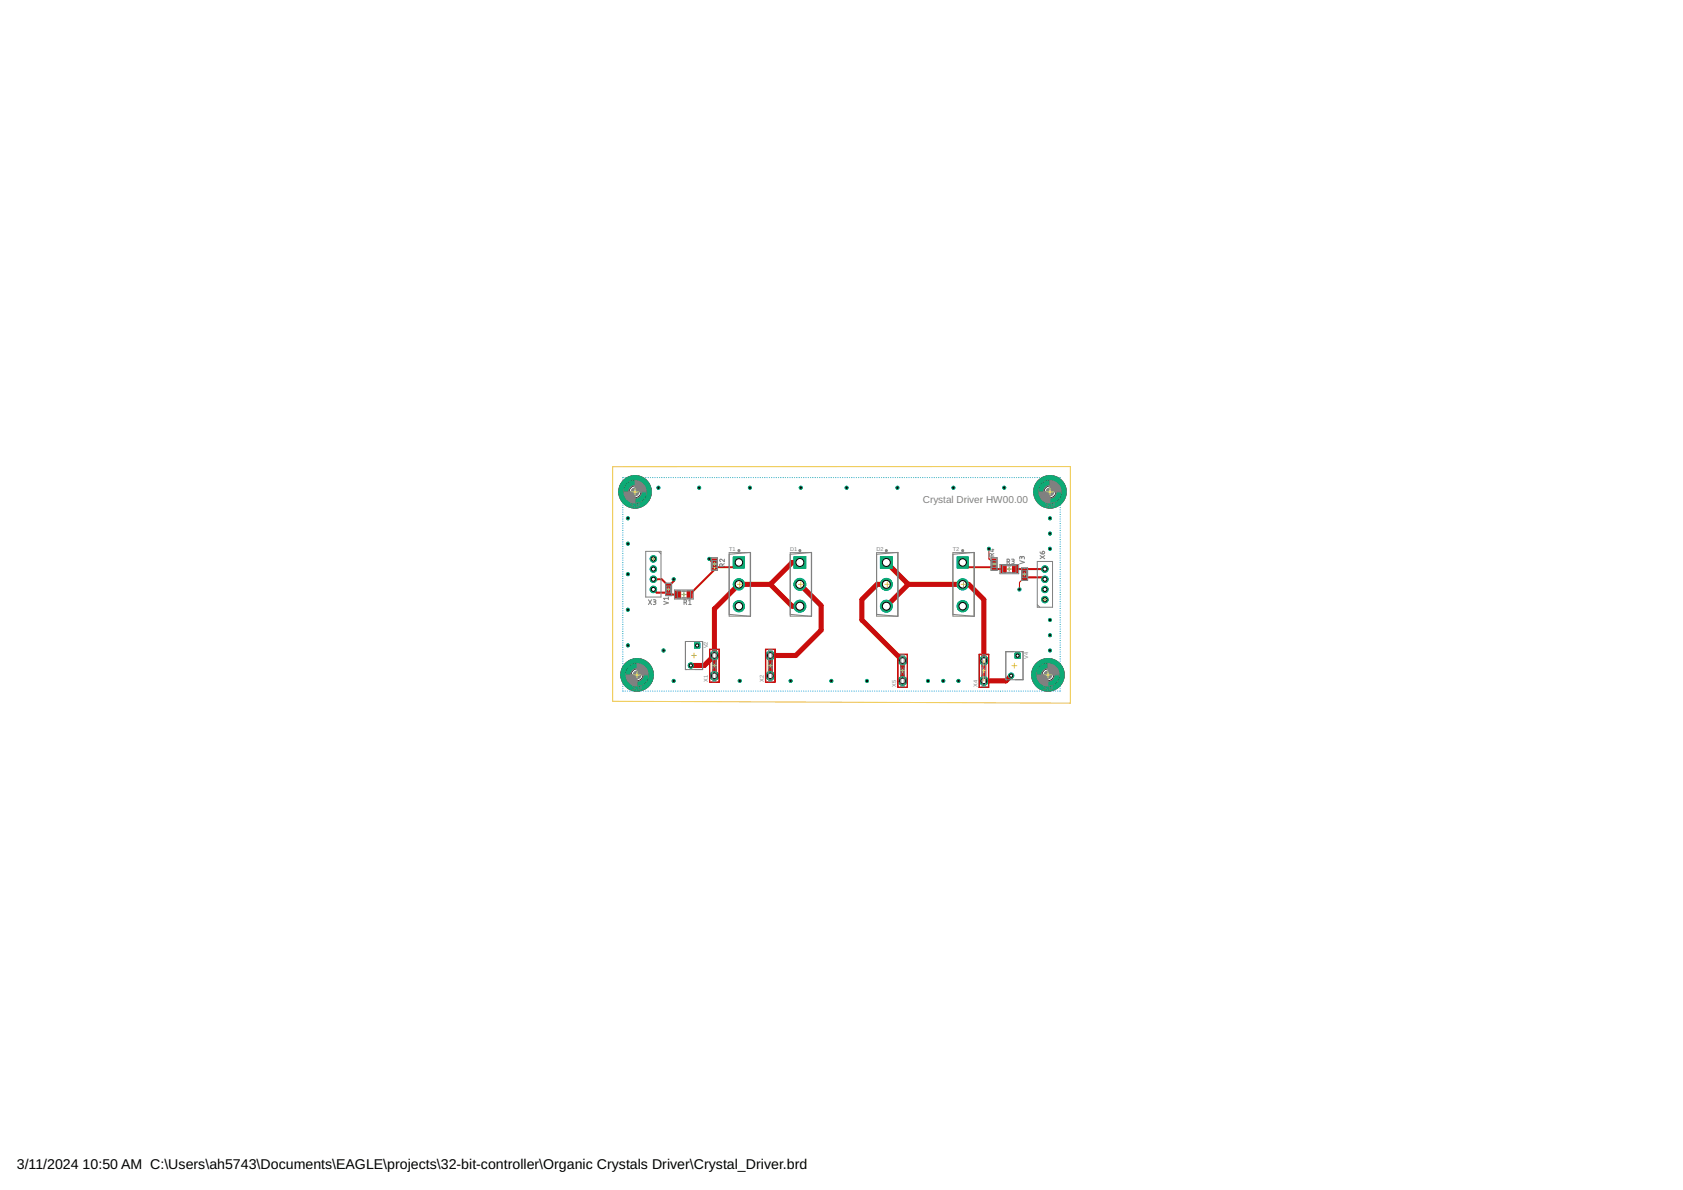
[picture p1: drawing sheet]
<svg xmlns="http://www.w3.org/2000/svg" width="420mm" height="297mm" viewBox="0 0 420 297" stroke-linecap="round" stroke-linejoin="round" font-family="sans-serif">
<defs><g id="words">
<g font-size="3.5">
<text x="4.2" y="291.8">3/11/2024</text>
<text x="20.6" y="291.8">10:50 AM C:\Users\ah5743\Documents\EAGLE\projects\32-bit-controller\Organic Crystals Driver\Crystal_Driver.brd</text>
</g>
<text font-size="2.5" fill="#808080" x="230.4" y="125.6">Crystal Driver HW00.00</text>
<g font-size="1.8" fill="#808080">
<text x="157.3" y="126.6">3,0</text>
<text x="260.9" y="126.6">3,0</text>
<text x="157.8" y="172.3">3,0</text>
<text x="260.4" y="172.3">3,0</text>
</g>
<g font-size="1.4" fill="#808080">
<text x="182" y="137.6">T1</text>
<text x="197.2" y="137.6">D1</text>
<text x="218.8" y="137.6">D2</text>
<text x="237.9" y="137.6">T2</text>
<text x="176.7" y="161.8" transform="rotate(-90 176.7 161.8)">V2</text>
<text x="256.7" y="164.4" transform="rotate(-90 256.7 164.4)">V4</text>
<text x="176.7" y="170.2" transform="rotate(-90 176.7 170.2)">X1</text>
<text x="190.7" y="170.2" transform="rotate(-90 190.7 170.2)">X2</text>
<text x="223.7" y="171.4" transform="rotate(-90 223.7 171.4)">X5</text>
<text x="244" y="171.4" transform="rotate(-90 244 171.4)">X4</text>
</g>
</g></defs>
<g fill="#0696d7" stroke="#0696d7" stroke-width=".25">
<path d="M156.1 165.6a4.1 4.1 0 0 1 6.4 .8 4.1 4.1 0 0 1-2.4 6 4.1 4.1 0 0 1-5.1-4h1a3 3 0 0 1 4.4-2.7 3 3 0 0 1 .5 5.1 3 3 0 0 1-4.9-1.9v-.5h-1a4 4 0 0 1 1.1-2.8z" fill-rule="evenodd"/>
<path d="M155.6 120a4.1 4.1 0 0 1 6.4 .7 4.1 4.1 0 0 1-2.4 6 4.1 4.1 0 0 1-5.1-3.9h1a3 3 0 0 1 4.4-2.8 3 3 0 0 1 .4 5.2 3 3 0 0 1-4.8-2v-.4h-1a4 4 0 0 1 1.1-2.8z" fill-rule="evenodd"/>
<path d="M259.2 120a4.1 4.1 0 0 1 6.4 .7 4.1 4.1 0 0 1-2.4 6 4.1 4.1 0 0 1-5.1-3.9h1a3.1 3.1 0 0 1 4.4-2.8 3.1 3.1 0 0 1 .5 5.2 3.1 3.1 0 0 1-4.9-2v-.4h-1a4 4 0 0 1 1.1-2.8z" fill-rule="evenodd"/>
<path d="M258.7 165.6a4.1 4.1 0 0 1 6.4 .8 4.1 4.1 0 0 1-2.4 6 4.1 4.1 0 0 1-5.1-4h1a3.1 3.1 0 0 1 4.4-2.7 3.1 3.1 0 0 1 .4 5.1 3.1 3.1 0 0 1-4.8-1.9v-.5h-1a4 4 0 0 1 1.1-2.8z" fill-rule="evenodd"/>
</g>
<g fill="none" stroke="#0696d7" stroke-width=".25">
<path d="M155.5 119.8h.1M155.6 119.2l-.1 .1M156.1 119.2h.1M156.6 119.2h.1M157.2 119.2h.1M157.8 119.2h.1M158.3 119.2h.1M158.9 119.2h.1M159.5 119.2h.1M160.1 119.2h.1M160.6 119.2h.1M161.2 119.2h.1"/>
<path d="M161.8 119.2h.1M162.3 119.2h.1M162.9 119.2h.1M163.5 119.2h.1M164.1 119.2h.1M164.6 119.2h.1M165.2 119.2h.1M165.8 119.2h.1M166.3 119.2h.1M166.9 119.2h.1M167.5 119.2h.1M168.1 119.2h.1"/>
<path d="M168.6 119.2h.1M169.2 119.2h.1M169.8 119.2h.1M170.3 119.2h.1M170.9 119.2h.1M171.5 119.2h.1M172.1 119.2h.1M172.6 119.2h.1M173.2 119.2h.1M173.8 119.2h.1M174.3 119.2h.1M174.9 119.2h.1"/>
<path d="M175.5 119.2h.1M176.1 119.2h.1M176.6 119.2h.1M177.2 119.2h.1M177.8 119.2h.1M178.4 119.2h.1M178.9 119.2h.1M179.5 119.2h.1M180.1 119.2h.1M180.6 119.2h.1M181.2 119.2h.1M181.8 119.2h.1"/>
<path d="M182.3 119.2h.1M182.9 119.2h.1M183.5 119.2h.1M184 119.2h.1M184.6 119.2h.1M185.2 119.2h.1M185.8 119.2h.1M186.3 119.2h.1M186.9 119.2h.1M187.5 119.2h.1M188 119.2h.1M188.6 119.2h.1"/>
<path d="M189.2 119.2h.1M189.8 119.2h.1M190.3 119.2h.1M190.9 119.2h.1M191.5 119.2h.1M192 119.2h.1M192.6 119.2h.1M193.2 119.2h.1M193.8 119.2h.1M194.3 119.2h.1M194.9 119.2h.1M195.5 119.2h.1"/>
<path d="M196 119.2h.1M196.6 119.2h.1M197.2 119.2h.1M197.8 119.2h.1M198.3 119.2h.1M198.9 119.2h.1M199.5 119.2h.1M200 119.2h.1M200.6 119.2h.1M201.2 119.2h.1M201.8 119.2h.1M202.3 119.2h.1"/>
<path d="M202.9 119.2h.1M203.5 119.2h.1M204 119.2h.1M204.6 119.2h.1M205.2 119.2h.1M205.8 119.2h.1M206.3 119.2h.1M206.9 119.2h.1M207.5 119.2h.1M208 119.2h.1M208.6 119.2h.1M209.2 119.2h.1"/>
<path d="M209.8 119.2h.1M210.3 119.2h.1M210.9 119.2h.1M211.5 119.2h.1M212 119.2h.1M212.6 119.2h.1M213.2 119.2h.1M213.8 119.2h.1M214.3 119.2h.1M214.9 119.2h.1M215.5 119.2h.1M216 119.2h.1"/>
<path d="M216.6 119.2h.1M217.2 119.2h.1M217.8 119.2h.1M218.3 119.2h.1M218.9 119.2h.1M219.5 119.2h.1M220 119.2h.1M220.6 119.2h.1M221.2 119.2h.1M221.8 119.2h.1M222.3 119.2h.1M222.9 119.2h.1"/>
<path d="M223.5 119.2h.1M224 119.2h.1M224.6 119.2h.1M225.2 119.2h.1M225.8 119.2h.1M226.3 119.2h.1M226.9 119.2h.1M227.5 119.2h.1M228 119.2h.1M228.6 119.2h.1M229.2 119.2h.1M229.8 119.2h.1"/>
<path d="M230.3 119.2h.1M230.9 119.2h.1M231.5 119.2h.1M232.1 119.2h.1M232.6 119.2h.1M233.2 119.2h.1M233.8 119.2h.1M234.3 119.2h.1M234.9 119.2h.1M235.5 119.2h.1M236.1 119.2h.1M236.6 119.2h.1"/>
<path d="M237.2 119.2h.1M237.8 119.2h.1M238.3 119.2h.1M238.9 119.2h.1M239.5 119.2h.1M240 119.2h.1M240.6 119.2h.1M241.2 119.2h.1M241.7 119.2h.1M242.3 119.2h.1M242.9 119.2h.1M243.5 119.2h.1"/>
<path d="M244 119.2h.1M244.6 119.2h.1M245.2 119.2h.1M245.7 119.2h.1M246.3 119.2h.1M246.9 119.2h.1M247.5 119.2h.1M248 119.2h.1M248.6 119.2h.1M249.2 119.2h.1M249.7 119.2h.1M250.3 119.2h.1"/>
<path d="M250.9 119.2h.1M251.5 119.2h.1M252 119.2h.1M252.6 119.2h.1M253.2 119.2h.1M253.7 119.2h.1M254.3 119.2h.1M254.9 119.2h.1M255.5 119.2h.1M256 119.2h.1M256.6 119.2h.1M257.2 119.2h.1"/>
<path d="M257.7 119.2h.1M258.3 119.2h.1M258.9 119.2h.1M259.5 119.2h.1M260 119.2h.1M260.6 119.2h.1M261.2 119.2h.1M261.7 119.2h.1M262.3 119.2h.1M262.9 119.2h.1M263.5 119.2h.1M264 119.2h.1"/>
<path d="M264.6 119.2l.1 .1M264.7 119.8h.1M155.5 120.4h.1M155.5 120.9v.1M155.5 121.5v.1M155.5 122.1v.1M155.5 122.7h.1M155.5 123.2v.1M155.5 123.8v.1M155.5 124.4h.1M155.5 124.9v.1M155.5 125.5v.1"/>
<path d="M155.5 126.1v.1M155.5 126.7h.1M155.5 127.2v.1M155.5 127.8v.1M155.5 128.4h.1M155.5 128.9v.1M155.5 129.5v.1M155.5 130.1v.1M155.5 130.7h.1M155.5 131.2v.1M155.5 131.8v.1M155.5 132.4h.1"/>
<path d="M155.5 132.9v.1M155.5 133.5v.1M155.5 134.1v.1M155.5 134.7h.1M155.5 135.2v.1M155.5 135.8v.1M155.5 136.4v.1M155.5 137h.1M155.5 137.5v.1M155.5 138.1v.1M155.5 138.7h.1M155.5 139.3h.1"/>
<path d="M155.5 139.8v.1M264.7 120.4h.1M264.7 120.9v.1M264.7 121.5v.1M264.7 122.1v.1M264.7 122.7h.1M264.7 123.2v.1M264.7 123.8v.1M264.7 124.4h.1M264.7 124.9v.1M264.7 125.5v.1M264.7 126.1v.1"/>
<path d="M264.7 126.7h.1M264.7 127.2v.1M264.7 127.8v.1M264.7 128.4h.1M264.7 128.9v.1M264.7 129.5v.1M264.7 130.1v.1M264.7 130.7h.1M264.7 131.2v.1M264.7 131.8v.1M264.7 132.4h.1M264.7 132.9v.1"/>
<path d="M264.7 133.5v.1M264.7 134.1v.1M264.7 134.7h.1M264.7 135.2v.1M264.7 135.8v.1M264.7 136.4v.1M264.7 137h.1M264.7 137.5v.1M264.7 138.1v.1M264.7 138.7h.1M264.7 139.3h.1M264.7 139.8v.1"/>
<path d="M155.5 140.4v.1M155.5 141h.1M155.5 141.5v.1M155.5 142.1v.1M155.5 142.7h.1M155.5 143.3h.1M155.5 143.8v.1M155.5 144.4v.1M155.5 145h.1M155.5 145.5v.1M155.5 146.1v.1M155.5 146.7h.1"/>
<path d="M155.5 147.3h.1M155.5 147.8v.1M155.5 148.4v.1M155.5 149h.1M155.5 149.5v.1M155.5 150.1v.1M155.5 150.7v.1M155.5 151.3h.1M155.5 151.8v.1M155.5 152.4v.1M155.5 153v.1M155.5 153.6h.1"/>
<path d="M155.5 154.1v.1M155.5 154.7v.1M155.5 155.3h.1M155.5 155.9h.1M155.5 156.4v.1M155.5 157v.1M155.5 157.6h.1M155.5 158.1v.1M155.5 158.7v.1M155.5 159.3h.1M155.5 159.9h.1M264.7 140.4v.1"/>
<path d="M264.7 141h.1M264.7 141.5v.1M264.7 142.1v.1M264.7 142.7h.1M264.7 143.3h.1M264.7 143.8v.1M264.7 144.4v.1M264.7 145h.1M264.7 145.5v.1M264.7 146.1v.1M264.7 146.7h.1M264.7 147.3h.1"/>
<path d="M264.7 147.8v.1M264.7 148.4v.1M264.7 149h.1M264.7 149.5v.1M264.7 150.1v.1M264.7 150.7v.1M264.7 151.3h.1M264.7 151.8v.1M264.7 152.4v.1M264.7 153v.1M264.7 153.6h.1M264.7 154.1v.1"/>
<path d="M264.7 154.7v.1M264.7 155.3h.1M264.7 155.9h.1M264.7 156.4v.1M264.7 157v.1M264.7 157.6h.1M264.7 158.1v.1M264.7 158.7v.1M264.7 159.3h.1M264.7 159.9h.1M155.5 160.4v.1M155.5 161v.1"/>
<path d="M155.5 161.6h.1M155.5 162.1v.1M155.5 162.7v.1M155.5 163.3h.1M155.5 163.9h.1M155.5 164.4v.1M155.5 165v.1M155.5 165.6v.1M155.5 166.2h.1M155.5 166.7v.1M155.5 167.3v.1M155.5 167.9h.1"/>
<path d="M155.5 168.4v.1M155.5 169v.1M155.5 169.6v.1M155.5 170.2h.1M155.5 170.7v.1M155.5 171.3v.1M155.5 171.9h.1M155.5 172.4l.1 .1M156.1 172.5h.1M156.6 172.5h.1M157.2 172.5h.1M157.8 172.5h.1"/>
<path d="M158.3 172.5h.1M158.9 172.5h.1M159.5 172.5h.1M160.1 172.5h.1M160.6 172.5h.1M161.2 172.5h.1M161.8 172.5h.1M162.3 172.5h.1M162.9 172.5h.1M163.5 172.5h.1M164.1 172.5h.1M164.6 172.5h.1"/>
<path d="M165.2 172.5h.1M165.8 172.5h.1M166.3 172.5h.1M166.9 172.5h.1M167.5 172.5h.1M168.1 172.5h.1M168.6 172.5h.1M169.2 172.5h.1M169.8 172.5h.1M170.3 172.5h.1M170.9 172.5h.1M171.5 172.5h.1"/>
<path d="M172.1 172.5h.1M172.6 172.5h.1M173.2 172.5h.1M173.8 172.5h.1M174.3 172.5h.1M174.9 172.5h.1M175.5 172.5h.1M176.1 172.5h.1M176.6 172.5h.1M177.2 172.5h.1M177.8 172.5h.1M178.4 172.5h.1"/>
<path d="M178.9 172.5h.1M179.5 172.5h.1M180.1 172.5h.1M180.6 172.5h.1M181.2 172.5h.1M181.8 172.5h.1M182.3 172.5h.1M182.9 172.5h.1M183.5 172.5h.1M184 172.5h.1M184.6 172.5h.1M185.2 172.5h.1"/>
<path d="M185.8 172.5h.1M186.3 172.5h.1M186.9 172.5h.1M187.5 172.5h.1M188 172.5h.1M188.6 172.5h.1M189.2 172.5h.1M189.8 172.5h.1M190.3 172.5h.1M190.9 172.5h.1M191.5 172.5h.1M192 172.5h.1"/>
<path d="M192.6 172.5h.1M193.2 172.5h.1M193.8 172.5h.1M194.3 172.5h.1M194.9 172.5h.1M195.5 172.5h.1M196 172.5h.1M196.6 172.5h.1M197.2 172.5h.1M197.8 172.5h.1M198.3 172.5h.1M198.9 172.5h.1"/>
<path d="M199.5 172.5h.1M200 172.5h.1M200.6 172.5h.1M201.2 172.5h.1M201.8 172.5h.1M202.3 172.5h.1M202.9 172.5h.1M203.5 172.5h.1M204 172.5h.1M204.6 172.5h.1M205.2 172.5h.1M205.8 172.5h.1"/>
<path d="M206.3 172.5h.1M206.9 172.5h.1M207.5 172.5h.1M208 172.5h.1M208.6 172.5h.1M209.2 172.5h.1M209.8 172.5h.1M210.3 172.5h.1M210.9 172.5h.1M211.5 172.5h.1M212 172.5h.1M212.6 172.5h.1"/>
<path d="M213.2 172.5h.1M213.8 172.5h.1M214.3 172.5h.1M214.9 172.5h.1M215.5 172.5h.1M216 172.5h.1M216.6 172.5h.1M217.2 172.5h.1M217.8 172.5h.1M218.3 172.5h.1M218.9 172.5h.1M219.5 172.5h.1"/>
<path d="M220 172.5h.1M220.6 172.5h.1M221.2 172.5h.1M221.8 172.5h.1M222.3 172.5h.1M222.9 172.5h.1M223.5 172.5h.1M224 172.5h.1M224.6 172.5h.1M225.2 172.5h.1M225.8 172.5h.1M226.3 172.5h.1"/>
<path d="M226.9 172.5h.1M227.5 172.5h.1M228 172.5h.1M228.6 172.5h.1M229.2 172.5h.1M229.8 172.5h.1M230.3 172.5h.1M230.9 172.5h.1M231.5 172.5h.1M232.1 172.5h.1M232.6 172.5h.1M233.2 172.5h.1"/>
<path d="M233.8 172.5h.1M234.3 172.5h.1M234.9 172.5h.1M235.5 172.5h.1M236.1 172.5h.1M236.6 172.5h.1M237.2 172.5h.1M237.8 172.5h.1M238.3 172.5h.1M238.9 172.5h.1M239.5 172.5h.1M240 172.5h.1"/>
<path d="M240.6 172.5h.1M241.2 172.5h.1M241.7 172.5h.1M242.3 172.5h.1M242.9 172.5h.1M243.5 172.5h.1M244 172.5h.1M244.6 172.5h.1M245.2 172.5h.1M245.7 172.5h.1M246.3 172.5h.1M246.9 172.5h.1"/>
<path d="M247.5 172.5h.1M248 172.5h.1M248.6 172.5h.1M249.2 172.5h.1M249.7 172.5h.1M250.3 172.5h.1M250.9 172.5h.1M251.5 172.5h.1M252 172.5h.1M252.6 172.5h.1M253.2 172.5h.1M253.7 172.5h.1"/>
<path d="M254.3 172.5h.1M254.9 172.5h.1M255.5 172.5h.1M256 172.5h.1M256.6 172.5h.1M257.2 172.5h.1M257.7 172.5h.1M258.3 172.5h.1M258.9 172.5h.1M259.5 172.5h.1M260 172.5h.1M260.6 172.5h.1"/>
<path d="M261.2 172.5h.1M261.7 172.5h.1M262.3 172.5h.1M262.9 172.5h.1M263.5 172.5h.1M264 172.5h.1M264.7 172.4l-.1 .1M264.7 160.4v.1M264.7 161v.1M264.7 161.6h.1M264.7 162.1v.1M264.7 162.7v.1"/>
<path d="M264.7 163.3h.1M264.7 163.9h.1M264.7 164.4v.1M264.7 165v.1M264.7 165.6v.1M264.7 166.2h.1M264.7 166.7v.1M264.7 167.3v.1M264.7 167.9h.1M264.7 168.4v.1M264.7 169v.1M264.7 169.6v.1"/>
<path d="M264.7 170.2h.1M264.7 170.7v.1M264.7 171.3v.1M264.7 171.9h.1"/>
</g>
<path d="M198.2 138.9h3v3h-3z" fill="#0dab76" stroke="#0dab76" stroke-width=".25"/>
<circle cx="199.7" cy="140.4" r=".99" fill="#fff" stroke="#000" stroke-width=".25"/>
<circle cx="199.7" cy="145.9" r="1.48" fill="#0dab76" stroke="#0dab76" stroke-width=".25"/>
<circle cx="199.7" cy="145.9" r=".99" fill="#fff" stroke="#000" stroke-width=".25"/>
<circle cx="199.7" cy="151.3" r="1.48" fill="#0dab76" stroke="#0dab76" stroke-width=".25"/>
<circle cx="199.7" cy="151.3" r=".99" fill="#fff" stroke="#000" stroke-width=".25"/>
<path d="M219.8 138.9h3v3h-3z" fill="#0dab76" stroke="#0dab76" stroke-width=".25"/>
<circle cx="221.3" cy="140.4" r=".99" fill="#fff" stroke="#000" stroke-width=".25"/>
<circle cx="221.3" cy="145.9" r="1.48" fill="#0dab76" stroke="#0dab76" stroke-width=".25"/>
<circle cx="221.3" cy="145.9" r=".99" fill="#fff" stroke="#000" stroke-width=".25"/>
<circle cx="221.3" cy="151.3" r="1.48" fill="#0dab76" stroke="#0dab76" stroke-width=".25"/>
<circle cx="221.3" cy="151.3" r=".99" fill="#fff" stroke="#000" stroke-width=".25"/>
<path d="M183.1 139h2.8v2.8h-2.8z" fill="#0dab76" stroke="#0dab76" stroke-width=".25"/>
<circle cx="184.5" cy="140.4" r=".93" fill="#fff" stroke="#000" stroke-width=".25"/>
<circle cx="184.5" cy="145.9" r="1.4" fill="#0dab76" stroke="#0dab76" stroke-width=".25"/>
<circle cx="184.5" cy="145.9" r=".93" fill="#fff" stroke="#000" stroke-width=".25"/>
<circle cx="184.5" cy="151.3" r="1.4" fill="#0dab76" stroke="#0dab76" stroke-width=".25"/>
<circle cx="184.5" cy="151.3" r=".93" fill="#fff" stroke="#000" stroke-width=".25"/>
<path d="M238.9 139h2.8v2.8h-2.8z" fill="#0dab76" stroke="#0dab76" stroke-width=".25"/>
<circle cx="240.3" cy="140.4" r=".93" fill="#fff" stroke="#000" stroke-width=".25"/>
<circle cx="240.3" cy="145.9" r="1.4" fill="#0dab76" stroke="#0dab76" stroke-width=".25"/>
<circle cx="240.3" cy="145.9" r=".93" fill="#fff" stroke="#000" stroke-width=".25"/>
<circle cx="240.3" cy="151.3" r="1.4" fill="#0dab76" stroke="#0dab76" stroke-width=".25"/>
<circle cx="240.3" cy="151.3" r=".93" fill="#fff" stroke="#000" stroke-width=".25"/>
<path d="M173.4 160.5h1.3v1.3h-1.3z" fill="#0dab76" stroke="#0dab76" stroke-width=".25"/>
<circle cx="174.1" cy="161.1" r=".4" fill="#fff" stroke="#000" stroke-width=".25"/>
<circle cx="172.5" cy="166.1" r=".66" fill="#0dab76" stroke="#0dab76" stroke-width=".25"/>
<circle cx="172.5" cy="166.1" r=".4" fill="#fff" stroke="#000" stroke-width=".25"/>
<path d="M253.4 163h1.3v1.3h-1.3z" fill="#0dab76" stroke="#0dab76" stroke-width=".25"/>
<circle cx="254" cy="163.7" r=".4" fill="#fff" stroke="#000" stroke-width=".25"/>
<circle cx="252.4" cy="168.7" r=".66" fill="#0dab76" stroke="#0dab76" stroke-width=".25"/>
<circle cx="252.4" cy="168.7" r=".4" fill="#fff" stroke="#000" stroke-width=".25"/>
<circle cx="178.4" cy="168.7" r="1.08" fill="#0dab76" stroke="#0dab76" stroke-width=".25"/>
<circle cx="178.4" cy="168.7" r=".7" fill="#fff" stroke="#000" stroke-width=".25"/>
<circle cx="178.4" cy="163.6" r="1.08" fill="#0dab76" stroke="#0dab76" stroke-width=".25"/>
<circle cx="178.4" cy="163.6" r=".7" fill="#fff" stroke="#000" stroke-width=".25"/>
<circle cx="192.3" cy="168.7" r="1.08" fill="#0dab76" stroke="#0dab76" stroke-width=".25"/>
<circle cx="192.3" cy="168.7" r=".7" fill="#fff" stroke="#000" stroke-width=".25"/>
<circle cx="192.3" cy="163.6" r="1.08" fill="#0dab76" stroke="#0dab76" stroke-width=".25"/>
<circle cx="192.3" cy="163.6" r=".7" fill="#fff" stroke="#000" stroke-width=".25"/>
<circle cx="163.1" cy="147.1" r=".8" fill="#0dab76" stroke="#0dab76" stroke-width=".25"/>
<circle cx="163.1" cy="147.1" r=".51" fill="#fff" stroke="#000" stroke-width=".25"/>
<circle cx="163.1" cy="144.6" r=".8" fill="#0dab76" stroke="#0dab76" stroke-width=".25"/>
<circle cx="163.1" cy="144.6" r=".51" fill="#fff" stroke="#000" stroke-width=".25"/>
<circle cx="163.1" cy="142" r=".8" fill="#0dab76" stroke="#0dab76" stroke-width=".25"/>
<circle cx="163.1" cy="142" r=".51" fill="#fff" stroke="#000" stroke-width=".25"/>
<circle cx="163.1" cy="139.5" r=".8" fill="#0dab76" stroke="#0dab76" stroke-width=".25"/>
<circle cx="163.1" cy="139.5" r=".51" fill="#fff" stroke="#000" stroke-width=".25"/>
<circle cx="245.6" cy="170" r="1.08" fill="#0dab76" stroke="#0dab76" stroke-width=".25"/>
<circle cx="245.6" cy="170" r=".7" fill="#fff" stroke="#000" stroke-width=".25"/>
<circle cx="245.6" cy="164.9" r="1.08" fill="#0dab76" stroke="#0dab76" stroke-width=".25"/>
<circle cx="245.6" cy="164.9" r=".7" fill="#fff" stroke="#000" stroke-width=".25"/>
<circle cx="225.3" cy="170" r="1.08" fill="#0dab76" stroke="#0dab76" stroke-width=".25"/>
<circle cx="225.3" cy="170" r=".7" fill="#fff" stroke="#000" stroke-width=".25"/>
<circle cx="225.3" cy="164.9" r="1.08" fill="#0dab76" stroke="#0dab76" stroke-width=".25"/>
<circle cx="225.3" cy="164.9" r=".7" fill="#fff" stroke="#000" stroke-width=".25"/>
<circle cx="260.9" cy="142" r=".8" fill="#0dab76" stroke="#0dab76" stroke-width=".25"/>
<circle cx="260.9" cy="142" r=".51" fill="#fff" stroke="#000" stroke-width=".25"/>
<circle cx="260.9" cy="144.6" r=".8" fill="#0dab76" stroke="#0dab76" stroke-width=".25"/>
<circle cx="260.9" cy="144.6" r=".51" fill="#fff" stroke="#000" stroke-width=".25"/>
<circle cx="260.9" cy="147.1" r=".8" fill="#0dab76" stroke="#0dab76" stroke-width=".25"/>
<circle cx="260.9" cy="147.1" r=".51" fill="#fff" stroke="#000" stroke-width=".25"/>
<circle cx="260.9" cy="149.7" r=".8" fill="#0dab76" stroke="#0dab76" stroke-width=".25"/>
<circle cx="260.9" cy="149.7" r=".51" fill="#fff" stroke="#000" stroke-width=".25"/>
<circle cx="159" cy="168.4" r="2.92" fill="#0dab76" stroke="#0dab76" stroke-width=".25"/>
<circle cx="159" cy="168.4" r="1.5" fill="#fff" stroke="#000" stroke-width=".25"/>
<circle cx="158.5" cy="122.8" r="2.92" fill="#0dab76" stroke="#0dab76" stroke-width=".25"/>
<circle cx="158.5" cy="122.8" r="1.5" fill="#fff" stroke="#000" stroke-width=".25"/>
<circle cx="262.1" cy="122.8" r="2.92" fill="#0dab76" stroke="#0dab76" stroke-width=".25"/>
<circle cx="262.1" cy="122.8" r="1.5" fill="#fff" stroke="#000" stroke-width=".25"/>
<circle cx="261.6" cy="168.4" r="2.92" fill="#0dab76" stroke="#0dab76" stroke-width=".25"/>
<circle cx="261.6" cy="168.4" r="1.5" fill="#fff" stroke="#000" stroke-width=".25"/>
<circle cx="254.5" cy="147.1" r=".38" fill="#0dab76" stroke="#0dab76" stroke-width=".25"/>
<circle cx="254.5" cy="147.1" r=".17" fill="#fff" stroke="#000" stroke-width=".25"/>
<circle cx="246.9" cy="137" r=".38" fill="#0dab76" stroke="#0dab76" stroke-width=".25"/>
<circle cx="246.9" cy="137" r=".17" fill="#fff" stroke="#000" stroke-width=".25"/>
<circle cx="156.8" cy="135.7" r=".38" fill="#0dab76" stroke="#0dab76" stroke-width=".25"/>
<circle cx="156.8" cy="135.7" r=".17" fill="#fff" stroke="#000" stroke-width=".25"/>
<circle cx="156.8" cy="129.4" r=".38" fill="#0dab76" stroke="#0dab76" stroke-width=".25"/>
<circle cx="156.8" cy="129.4" r=".17" fill="#fff" stroke="#000" stroke-width=".25"/>
<circle cx="156.8" cy="143.3" r=".38" fill="#0dab76" stroke="#0dab76" stroke-width=".25"/>
<circle cx="156.8" cy="143.3" r=".17" fill="#fff" stroke="#000" stroke-width=".25"/>
<circle cx="156.8" cy="152.2" r=".38" fill="#0dab76" stroke="#0dab76" stroke-width=".25"/>
<circle cx="156.8" cy="152.2" r=".17" fill="#fff" stroke="#000" stroke-width=".25"/>
<circle cx="156.8" cy="161.1" r=".38" fill="#0dab76" stroke="#0dab76" stroke-width=".25"/>
<circle cx="156.8" cy="161.1" r=".17" fill="#fff" stroke="#000" stroke-width=".25"/>
<circle cx="165.7" cy="162.4" r=".38" fill="#0dab76" stroke="#0dab76" stroke-width=".25"/>
<circle cx="165.7" cy="162.4" r=".17" fill="#fff" stroke="#000" stroke-width=".25"/>
<circle cx="168.2" cy="170" r=".38" fill="#0dab76" stroke="#0dab76" stroke-width=".25"/>
<circle cx="168.2" cy="170" r=".17" fill="#fff" stroke="#000" stroke-width=".25"/>
<circle cx="184.7" cy="170" r=".38" fill="#0dab76" stroke="#0dab76" stroke-width=".25"/>
<circle cx="184.7" cy="170" r=".17" fill="#fff" stroke="#000" stroke-width=".25"/>
<circle cx="164.4" cy="121.8" r=".38" fill="#0dab76" stroke="#0dab76" stroke-width=".25"/>
<circle cx="164.4" cy="121.8" r=".17" fill="#fff" stroke="#000" stroke-width=".25"/>
<circle cx="174.5" cy="121.8" r=".38" fill="#0dab76" stroke="#0dab76" stroke-width=".25"/>
<circle cx="174.5" cy="121.8" r=".17" fill="#fff" stroke="#000" stroke-width=".25"/>
<circle cx="187.2" cy="121.8" r=".38" fill="#0dab76" stroke="#0dab76" stroke-width=".25"/>
<circle cx="187.2" cy="121.8" r=".17" fill="#fff" stroke="#000" stroke-width=".25"/>
<circle cx="199.9" cy="121.8" r=".38" fill="#0dab76" stroke="#0dab76" stroke-width=".25"/>
<circle cx="199.9" cy="121.8" r=".17" fill="#fff" stroke="#000" stroke-width=".25"/>
<circle cx="211.3" cy="121.8" r=".38" fill="#0dab76" stroke="#0dab76" stroke-width=".25"/>
<circle cx="211.3" cy="121.8" r=".17" fill="#fff" stroke="#000" stroke-width=".25"/>
<circle cx="224" cy="121.8" r=".38" fill="#0dab76" stroke="#0dab76" stroke-width=".25"/>
<circle cx="224" cy="121.8" r=".17" fill="#fff" stroke="#000" stroke-width=".25"/>
<circle cx="197.4" cy="170" r=".38" fill="#0dab76" stroke="#0dab76" stroke-width=".25"/>
<circle cx="197.4" cy="170" r=".17" fill="#fff" stroke="#000" stroke-width=".25"/>
<circle cx="207.5" cy="170" r=".38" fill="#0dab76" stroke="#0dab76" stroke-width=".25"/>
<circle cx="207.5" cy="170" r=".17" fill="#fff" stroke="#000" stroke-width=".25"/>
<circle cx="216.4" cy="170" r=".38" fill="#0dab76" stroke="#0dab76" stroke-width=".25"/>
<circle cx="216.4" cy="170" r=".17" fill="#fff" stroke="#000" stroke-width=".25"/>
<circle cx="231.7" cy="170" r=".38" fill="#0dab76" stroke="#0dab76" stroke-width=".25"/>
<circle cx="231.7" cy="170" r=".17" fill="#fff" stroke="#000" stroke-width=".25"/>
<circle cx="235.5" cy="170" r=".38" fill="#0dab76" stroke="#0dab76" stroke-width=".25"/>
<circle cx="235.5" cy="170" r=".17" fill="#fff" stroke="#000" stroke-width=".25"/>
<circle cx="239.3" cy="170" r=".38" fill="#0dab76" stroke="#0dab76" stroke-width=".25"/>
<circle cx="239.3" cy="170" r=".17" fill="#fff" stroke="#000" stroke-width=".25"/>
<circle cx="262.1" cy="162.4" r=".38" fill="#0dab76" stroke="#0dab76" stroke-width=".25"/>
<circle cx="262.1" cy="162.4" r=".17" fill="#fff" stroke="#000" stroke-width=".25"/>
<circle cx="262.1" cy="158.6" r=".38" fill="#0dab76" stroke="#0dab76" stroke-width=".25"/>
<circle cx="262.1" cy="158.6" r=".17" fill="#fff" stroke="#000" stroke-width=".25"/>
<circle cx="262.1" cy="154.7" r=".38" fill="#0dab76" stroke="#0dab76" stroke-width=".25"/>
<circle cx="262.1" cy="154.7" r=".17" fill="#fff" stroke="#000" stroke-width=".25"/>
<circle cx="262.1" cy="137" r=".38" fill="#0dab76" stroke="#0dab76" stroke-width=".25"/>
<circle cx="262.1" cy="137" r=".17" fill="#fff" stroke="#000" stroke-width=".25"/>
<circle cx="262.1" cy="133.2" r=".38" fill="#0dab76" stroke="#0dab76" stroke-width=".25"/>
<circle cx="262.1" cy="133.2" r=".17" fill="#fff" stroke="#000" stroke-width=".25"/>
<circle cx="262.1" cy="129.4" r=".38" fill="#0dab76" stroke="#0dab76" stroke-width=".25"/>
<circle cx="262.1" cy="129.4" r=".17" fill="#fff" stroke="#000" stroke-width=".25"/>
<circle cx="250.7" cy="121.8" r=".38" fill="#0dab76" stroke="#0dab76" stroke-width=".25"/>
<circle cx="250.7" cy="121.8" r=".17" fill="#fff" stroke="#000" stroke-width=".25"/>
<circle cx="238" cy="121.8" r=".38" fill="#0dab76" stroke="#0dab76" stroke-width=".25"/>
<circle cx="238" cy="121.8" r=".17" fill="#fff" stroke="#000" stroke-width=".25"/>
<circle cx="168.2" cy="144.6" r=".38" fill="#0dab76" stroke="#0dab76" stroke-width=".25"/>
<circle cx="168.2" cy="144.6" r=".17" fill="#fff" stroke="#000" stroke-width=".25"/>
<circle cx="177.1" cy="139.5" r=".38" fill="#0dab76" stroke="#0dab76" stroke-width=".25"/>
<circle cx="177.1" cy="139.5" r=".17" fill="#fff" stroke="#000" stroke-width=".25"/>
<g fill="#c90d0c" stroke="#c90d0c" stroke-width=".25">
<path d="M168.6 147.5h1.3v1.8h-1.3z"/>
<path d="M171.5 147.5h1.3v1.8h-1.3z"/>
<path d="M177.8 139.5h1.1v1h-1.1z"/>
<path d="M177.8 141.1h1.1v1h-1.1z"/>
<path d="M252.8 141.2h1.3v1.7h-1.3z"/>
<path d="M249.9 141.2h1.3v1.7h-1.3z"/>
<path d="M247.6 139.5h1.1v1h-1.1z"/>
<path d="M247.6 141.1h1.1v1h-1.1z"/>
<path d="M166.4 145.8h1v1h-1z"/>
<path d="M166.4 147.4h1v1h-1z"/>
<path d="M255.3 143.6h1v1h-1z"/>
<path d="M255.3 142h1v1h-1z"/>
</g>
<path d="M177.1 139.5l.4 .5h.9M163.1 144.6h2.1l1.7 1.7 1.3-1.2v-.5M163.1 147.1l.8 .8h3l.5 .5h1.9M178.4 142v.2l-6.2 6.2M184.5 140.4l-1.2 1.2h-4.9M240.3 140.4l1.2 1.2h6.7l.4 .4h1.9M253.4 142h1.9l.5 .5 .4-.5h4.7M255.8 144.1h4.6l.5 .5" fill="none" stroke="#c90d0c" stroke-width=".51"/>
<path d="M246.9 137v2.5l.5 .5h.8M255.8 144.1l-1.3 1.3v1.7" fill="none" stroke="#c90d0c" stroke-width=".25"/>
<path d="M192.3 145.9l5.5 5.4h1.9M192.3 145.9h-7.8l-6.1 6.1v16.7M199.7 140.4h-1.9l-5.5 5.5M199.7 145.9l5.3 5.3v6.1l-6.4 6.3h-6.3v5.1M221.3 145.9h-2.3l-3.8 3.8v5l10.1 10.2v5.1M221.3 140.4l5.4 5.5M226.7 145.9h15.1l3.8 3.8v20.3h5.5l1.3-1.3M226.7 145.9l-5.4 5.4M178.4 163.6l-2.6 2.5h-3.3" fill="none" stroke="#c90d0c" stroke-width="1.3"/>
<path d="M198.2 138.9h3v3h-3z" fill="#0dab76" stroke="#0dab76" stroke-width=".25"/>
<circle cx="199.7" cy="140.4" r=".99" fill="#fff" stroke="#000" stroke-width=".25"/>
<circle cx="199.7" cy="145.9" r="1.48" fill="#0dab76" stroke="#0dab76" stroke-width=".25"/>
<circle cx="199.7" cy="145.9" r=".99" fill="#fff" stroke="#000" stroke-width=".25"/>
<circle cx="199.7" cy="151.3" r="1.48" fill="#0dab76" stroke="#0dab76" stroke-width=".25"/>
<circle cx="199.7" cy="151.3" r=".99" fill="#fff" stroke="#000" stroke-width=".25"/>
<path d="M219.8 138.9h3v3h-3z" fill="#0dab76" stroke="#0dab76" stroke-width=".25"/>
<circle cx="221.3" cy="140.4" r=".99" fill="#fff" stroke="#000" stroke-width=".25"/>
<circle cx="221.3" cy="145.9" r="1.48" fill="#0dab76" stroke="#0dab76" stroke-width=".25"/>
<circle cx="221.3" cy="145.9" r=".99" fill="#fff" stroke="#000" stroke-width=".25"/>
<circle cx="221.3" cy="151.3" r="1.48" fill="#0dab76" stroke="#0dab76" stroke-width=".25"/>
<circle cx="221.3" cy="151.3" r=".99" fill="#fff" stroke="#000" stroke-width=".25"/>
<path d="M183.1 139h2.8v2.8h-2.8z" fill="#0dab76" stroke="#0dab76" stroke-width=".25"/>
<circle cx="184.5" cy="140.4" r=".93" fill="#fff" stroke="#000" stroke-width=".25"/>
<circle cx="184.5" cy="145.9" r="1.4" fill="#0dab76" stroke="#0dab76" stroke-width=".25"/>
<circle cx="184.5" cy="145.9" r=".93" fill="#fff" stroke="#000" stroke-width=".25"/>
<circle cx="184.5" cy="151.3" r="1.4" fill="#0dab76" stroke="#0dab76" stroke-width=".25"/>
<circle cx="184.5" cy="151.3" r=".93" fill="#fff" stroke="#000" stroke-width=".25"/>
<path d="M238.9 139h2.8v2.8h-2.8z" fill="#0dab76" stroke="#0dab76" stroke-width=".25"/>
<circle cx="240.3" cy="140.4" r=".93" fill="#fff" stroke="#000" stroke-width=".25"/>
<circle cx="240.3" cy="145.9" r="1.4" fill="#0dab76" stroke="#0dab76" stroke-width=".25"/>
<circle cx="240.3" cy="145.9" r=".93" fill="#fff" stroke="#000" stroke-width=".25"/>
<circle cx="240.3" cy="151.3" r="1.4" fill="#0dab76" stroke="#0dab76" stroke-width=".25"/>
<circle cx="240.3" cy="151.3" r=".93" fill="#fff" stroke="#000" stroke-width=".25"/>
<path d="M173.4 160.5h1.3v1.3h-1.3z" fill="#0dab76" stroke="#0dab76" stroke-width=".25"/>
<circle cx="174.1" cy="161.1" r=".4" fill="#fff" stroke="#000" stroke-width=".25"/>
<circle cx="172.5" cy="166.1" r=".66" fill="#0dab76" stroke="#0dab76" stroke-width=".25"/>
<circle cx="172.5" cy="166.1" r=".4" fill="#fff" stroke="#000" stroke-width=".25"/>
<path d="M253.4 163h1.3v1.3h-1.3z" fill="#0dab76" stroke="#0dab76" stroke-width=".25"/>
<circle cx="254" cy="163.7" r=".4" fill="#fff" stroke="#000" stroke-width=".25"/>
<circle cx="252.4" cy="168.7" r=".66" fill="#0dab76" stroke="#0dab76" stroke-width=".25"/>
<circle cx="252.4" cy="168.7" r=".4" fill="#fff" stroke="#000" stroke-width=".25"/>
<circle cx="178.4" cy="168.7" r="1.08" fill="#0dab76" stroke="#0dab76" stroke-width=".25"/>
<circle cx="178.4" cy="168.7" r=".7" fill="#fff" stroke="#000" stroke-width=".25"/>
<circle cx="178.4" cy="163.6" r="1.08" fill="#0dab76" stroke="#0dab76" stroke-width=".25"/>
<circle cx="178.4" cy="163.6" r=".7" fill="#fff" stroke="#000" stroke-width=".25"/>
<circle cx="192.3" cy="168.7" r="1.08" fill="#0dab76" stroke="#0dab76" stroke-width=".25"/>
<circle cx="192.3" cy="168.7" r=".7" fill="#fff" stroke="#000" stroke-width=".25"/>
<circle cx="192.3" cy="163.6" r="1.08" fill="#0dab76" stroke="#0dab76" stroke-width=".25"/>
<circle cx="192.3" cy="163.6" r=".7" fill="#fff" stroke="#000" stroke-width=".25"/>
<circle cx="163.1" cy="147.1" r=".8" fill="#0dab76" stroke="#0dab76" stroke-width=".25"/>
<circle cx="163.1" cy="147.1" r=".51" fill="#fff" stroke="#000" stroke-width=".25"/>
<circle cx="163.1" cy="144.6" r=".8" fill="#0dab76" stroke="#0dab76" stroke-width=".25"/>
<circle cx="163.1" cy="144.6" r=".51" fill="#fff" stroke="#000" stroke-width=".25"/>
<circle cx="163.1" cy="142" r=".8" fill="#0dab76" stroke="#0dab76" stroke-width=".25"/>
<circle cx="163.1" cy="142" r=".51" fill="#fff" stroke="#000" stroke-width=".25"/>
<circle cx="163.1" cy="139.5" r=".8" fill="#0dab76" stroke="#0dab76" stroke-width=".25"/>
<circle cx="163.1" cy="139.5" r=".51" fill="#fff" stroke="#000" stroke-width=".25"/>
<circle cx="245.6" cy="170" r="1.08" fill="#0dab76" stroke="#0dab76" stroke-width=".25"/>
<circle cx="245.6" cy="170" r=".7" fill="#fff" stroke="#000" stroke-width=".25"/>
<circle cx="245.6" cy="164.9" r="1.08" fill="#0dab76" stroke="#0dab76" stroke-width=".25"/>
<circle cx="245.6" cy="164.9" r=".7" fill="#fff" stroke="#000" stroke-width=".25"/>
<circle cx="225.3" cy="170" r="1.08" fill="#0dab76" stroke="#0dab76" stroke-width=".25"/>
<circle cx="225.3" cy="170" r=".7" fill="#fff" stroke="#000" stroke-width=".25"/>
<circle cx="225.3" cy="164.9" r="1.08" fill="#0dab76" stroke="#0dab76" stroke-width=".25"/>
<circle cx="225.3" cy="164.9" r=".7" fill="#fff" stroke="#000" stroke-width=".25"/>
<circle cx="260.9" cy="142" r=".8" fill="#0dab76" stroke="#0dab76" stroke-width=".25"/>
<circle cx="260.9" cy="142" r=".51" fill="#fff" stroke="#000" stroke-width=".25"/>
<circle cx="260.9" cy="144.6" r=".8" fill="#0dab76" stroke="#0dab76" stroke-width=".25"/>
<circle cx="260.9" cy="144.6" r=".51" fill="#fff" stroke="#000" stroke-width=".25"/>
<circle cx="260.9" cy="147.1" r=".8" fill="#0dab76" stroke="#0dab76" stroke-width=".25"/>
<circle cx="260.9" cy="147.1" r=".51" fill="#fff" stroke="#000" stroke-width=".25"/>
<circle cx="260.9" cy="149.7" r=".8" fill="#0dab76" stroke="#0dab76" stroke-width=".25"/>
<circle cx="260.9" cy="149.7" r=".51" fill="#fff" stroke="#000" stroke-width=".25"/>
<circle cx="159" cy="168.4" r="2.92" fill="#0dab76" stroke="#0dab76" stroke-width=".25"/>
<circle cx="159" cy="168.4" r="1.5" fill="#fff" stroke="#000" stroke-width=".25"/>
<circle cx="158.5" cy="122.8" r="2.92" fill="#0dab76" stroke="#0dab76" stroke-width=".25"/>
<circle cx="158.5" cy="122.8" r="1.5" fill="#fff" stroke="#000" stroke-width=".25"/>
<circle cx="262.1" cy="122.8" r="2.92" fill="#0dab76" stroke="#0dab76" stroke-width=".25"/>
<circle cx="262.1" cy="122.8" r="1.5" fill="#fff" stroke="#000" stroke-width=".25"/>
<circle cx="261.6" cy="168.4" r="2.92" fill="#0dab76" stroke="#0dab76" stroke-width=".25"/>
<circle cx="261.6" cy="168.4" r="1.5" fill="#fff" stroke="#000" stroke-width=".25"/>
<circle cx="254.5" cy="147.1" r=".38" fill="#0dab76" stroke="#0dab76" stroke-width=".25"/>
<circle cx="254.5" cy="147.1" r=".17" fill="#fff" stroke="#000" stroke-width=".25"/>
<circle cx="246.9" cy="137" r=".38" fill="#0dab76" stroke="#0dab76" stroke-width=".25"/>
<circle cx="246.9" cy="137" r=".17" fill="#fff" stroke="#000" stroke-width=".25"/>
<circle cx="156.8" cy="135.7" r=".38" fill="#0dab76" stroke="#0dab76" stroke-width=".25"/>
<circle cx="156.8" cy="135.7" r=".17" fill="#fff" stroke="#000" stroke-width=".25"/>
<circle cx="156.8" cy="129.4" r=".38" fill="#0dab76" stroke="#0dab76" stroke-width=".25"/>
<circle cx="156.8" cy="129.4" r=".17" fill="#fff" stroke="#000" stroke-width=".25"/>
<circle cx="156.8" cy="143.3" r=".38" fill="#0dab76" stroke="#0dab76" stroke-width=".25"/>
<circle cx="156.8" cy="143.3" r=".17" fill="#fff" stroke="#000" stroke-width=".25"/>
<circle cx="156.8" cy="152.2" r=".38" fill="#0dab76" stroke="#0dab76" stroke-width=".25"/>
<circle cx="156.8" cy="152.2" r=".17" fill="#fff" stroke="#000" stroke-width=".25"/>
<circle cx="156.8" cy="161.1" r=".38" fill="#0dab76" stroke="#0dab76" stroke-width=".25"/>
<circle cx="156.8" cy="161.1" r=".17" fill="#fff" stroke="#000" stroke-width=".25"/>
<circle cx="165.7" cy="162.4" r=".38" fill="#0dab76" stroke="#0dab76" stroke-width=".25"/>
<circle cx="165.7" cy="162.4" r=".17" fill="#fff" stroke="#000" stroke-width=".25"/>
<circle cx="168.2" cy="170" r=".38" fill="#0dab76" stroke="#0dab76" stroke-width=".25"/>
<circle cx="168.2" cy="170" r=".17" fill="#fff" stroke="#000" stroke-width=".25"/>
<circle cx="184.7" cy="170" r=".38" fill="#0dab76" stroke="#0dab76" stroke-width=".25"/>
<circle cx="184.7" cy="170" r=".17" fill="#fff" stroke="#000" stroke-width=".25"/>
<circle cx="164.4" cy="121.8" r=".38" fill="#0dab76" stroke="#0dab76" stroke-width=".25"/>
<circle cx="164.4" cy="121.8" r=".17" fill="#fff" stroke="#000" stroke-width=".25"/>
<circle cx="174.5" cy="121.8" r=".38" fill="#0dab76" stroke="#0dab76" stroke-width=".25"/>
<circle cx="174.5" cy="121.8" r=".17" fill="#fff" stroke="#000" stroke-width=".25"/>
<circle cx="187.2" cy="121.8" r=".38" fill="#0dab76" stroke="#0dab76" stroke-width=".25"/>
<circle cx="187.2" cy="121.8" r=".17" fill="#fff" stroke="#000" stroke-width=".25"/>
<circle cx="199.9" cy="121.8" r=".38" fill="#0dab76" stroke="#0dab76" stroke-width=".25"/>
<circle cx="199.9" cy="121.8" r=".17" fill="#fff" stroke="#000" stroke-width=".25"/>
<circle cx="211.3" cy="121.8" r=".38" fill="#0dab76" stroke="#0dab76" stroke-width=".25"/>
<circle cx="211.3" cy="121.8" r=".17" fill="#fff" stroke="#000" stroke-width=".25"/>
<circle cx="224" cy="121.8" r=".38" fill="#0dab76" stroke="#0dab76" stroke-width=".25"/>
<circle cx="224" cy="121.8" r=".17" fill="#fff" stroke="#000" stroke-width=".25"/>
<circle cx="197.4" cy="170" r=".38" fill="#0dab76" stroke="#0dab76" stroke-width=".25"/>
<circle cx="197.4" cy="170" r=".17" fill="#fff" stroke="#000" stroke-width=".25"/>
<circle cx="207.5" cy="170" r=".38" fill="#0dab76" stroke="#0dab76" stroke-width=".25"/>
<circle cx="207.5" cy="170" r=".17" fill="#fff" stroke="#000" stroke-width=".25"/>
<circle cx="216.4" cy="170" r=".38" fill="#0dab76" stroke="#0dab76" stroke-width=".25"/>
<circle cx="216.4" cy="170" r=".17" fill="#fff" stroke="#000" stroke-width=".25"/>
<circle cx="231.7" cy="170" r=".38" fill="#0dab76" stroke="#0dab76" stroke-width=".25"/>
<circle cx="231.7" cy="170" r=".17" fill="#fff" stroke="#000" stroke-width=".25"/>
<circle cx="235.5" cy="170" r=".38" fill="#0dab76" stroke="#0dab76" stroke-width=".25"/>
<circle cx="235.5" cy="170" r=".17" fill="#fff" stroke="#000" stroke-width=".25"/>
<circle cx="239.3" cy="170" r=".38" fill="#0dab76" stroke="#0dab76" stroke-width=".25"/>
<circle cx="239.3" cy="170" r=".17" fill="#fff" stroke="#000" stroke-width=".25"/>
<circle cx="262.1" cy="162.4" r=".38" fill="#0dab76" stroke="#0dab76" stroke-width=".25"/>
<circle cx="262.1" cy="162.4" r=".17" fill="#fff" stroke="#000" stroke-width=".25"/>
<circle cx="262.1" cy="158.6" r=".38" fill="#0dab76" stroke="#0dab76" stroke-width=".25"/>
<circle cx="262.1" cy="158.6" r=".17" fill="#fff" stroke="#000" stroke-width=".25"/>
<circle cx="262.1" cy="154.7" r=".38" fill="#0dab76" stroke="#0dab76" stroke-width=".25"/>
<circle cx="262.1" cy="154.7" r=".17" fill="#fff" stroke="#000" stroke-width=".25"/>
<circle cx="262.1" cy="137" r=".38" fill="#0dab76" stroke="#0dab76" stroke-width=".25"/>
<circle cx="262.1" cy="137" r=".17" fill="#fff" stroke="#000" stroke-width=".25"/>
<circle cx="262.1" cy="133.2" r=".38" fill="#0dab76" stroke="#0dab76" stroke-width=".25"/>
<circle cx="262.1" cy="133.2" r=".17" fill="#fff" stroke="#000" stroke-width=".25"/>
<circle cx="262.1" cy="129.4" r=".38" fill="#0dab76" stroke="#0dab76" stroke-width=".25"/>
<circle cx="262.1" cy="129.4" r=".17" fill="#fff" stroke="#000" stroke-width=".25"/>
<circle cx="250.7" cy="121.8" r=".38" fill="#0dab76" stroke="#0dab76" stroke-width=".25"/>
<circle cx="250.7" cy="121.8" r=".17" fill="#fff" stroke="#000" stroke-width=".25"/>
<circle cx="238" cy="121.8" r=".38" fill="#0dab76" stroke="#0dab76" stroke-width=".25"/>
<circle cx="238" cy="121.8" r=".17" fill="#fff" stroke="#000" stroke-width=".25"/>
<circle cx="168.2" cy="144.6" r=".38" fill="#0dab76" stroke="#0dab76" stroke-width=".25"/>
<circle cx="168.2" cy="144.6" r=".17" fill="#fff" stroke="#000" stroke-width=".25"/>
<circle cx="177.1" cy="139.5" r=".38" fill="#0dab76" stroke="#0dab76" stroke-width=".25"/>
<circle cx="177.1" cy="139.5" r=".17" fill="#fff" stroke="#000" stroke-width=".25"/>
<g fill="#c90d0c" stroke="#c90d0c" stroke-width=".25">
<path d="M177.1 170.2l2.5 .1z"/>
<path d="M177.1 162.1l.1 8.2z"/>
<path d="M177.1 162.1h2.5z"/>
<path d="M179.5 162.1l.1 8.2z"/>
<path d="M191.1 170.2l2.4 .1z"/>
<path d="M191.1 162.1l.1 8.2z"/>
<path d="M191.1 162.1h2.4z"/>
<path d="M193.4 162.1l.1 8.2z"/>
<path d="M244.4 171.5l2.5 .1z"/>
<path d="M244.4 163.3l.1 8.3z"/>
<path d="M244.4 163.3l2.5 .1z"/>
<path d="M246.8 163.3v8.3z"/>
<path d="M224.1 171.5l2.4 .1z"/>
<path d="M224.1 163.3l.1 8.3z"/>
<path d="M224.1 163.3l2.4 .1z"/>
<path d="M226.5 163.3v8.3z"/>
</g>
<g fill="#c90d0c" stroke="#c90d0c" stroke-width=".25">
<path d="M156.1 165.6a4.1 4.1 0 0 1 6.4 .8 4.1 4.1 0 0 1-2.4 6 4.1 4.1 0 0 1-5.1-4h1a3 3 0 0 1 4.4-2.7 3 3 0 0 1 .5 5.1 3 3 0 0 1-4.9-1.9v-.5h-1a4 4 0 0 1 1.1-2.8z" fill-rule="evenodd"/>
<path d="M155.6 120a4.1 4.1 0 0 1 6.4 .7 4.1 4.1 0 0 1-2.4 6 4.1 4.1 0 0 1-5.1-3.9h1a3 3 0 0 1 4.4-2.8 3 3 0 0 1 .4 5.2 3 3 0 0 1-4.8-2v-.4h-1a4 4 0 0 1 1.1-2.8z" fill-rule="evenodd"/>
<path d="M259.2 120a4.1 4.1 0 0 1 6.4 .7 4.1 4.1 0 0 1-2.4 6 4.1 4.1 0 0 1-5.1-3.9h1a3.1 3.1 0 0 1 4.4-2.8 3.1 3.1 0 0 1 .5 5.2 3.1 3.1 0 0 1-4.9-2v-.4h-1a4 4 0 0 1 1.1-2.8z" fill-rule="evenodd"/>
<path d="M258.7 165.6a4.1 4.1 0 0 1 6.4 .8 4.1 4.1 0 0 1-2.4 6 4.1 4.1 0 0 1-5.1-4h1a3.1 3.1 0 0 1 4.4-2.7 3.1 3.1 0 0 1 .4 5.1 3.1 3.1 0 0 1-4.8-1.9v-.5h-1a4 4 0 0 1 1.1-2.8z" fill-rule="evenodd"/>
</g>
<path d="M187.3 137.9v15.9M202.6 137.9v15.9M224.2 137.9v15.9M243.2 137.9v15.9" fill="none" stroke="#808080" stroke-width=".32"/>
<g fill="none" stroke="#808080" stroke-width=".25">
<path d="M161.2 137.6h3.8v11.4h-3.8zM164.4 137.6l.6 .7M177.6 139.2h1.5v3.1h-1.5zM177.9 139.9h.9v1.8h-.9zM180.8 139.6v.6l-.6-.5a.32 .32 0 0 0-.5 .1 .32 .32 0 0 0 .2 .4M182 137.9h5.3v15.9h-5.3zM187.3 137.9l-5.3 .5M197.3 137.9h5.3v15.9h-5.3zM202.6 137.9l-5.3 .5M218.8 137.9h5.4v15.9h-5.4zM224.2 137.9l-5.4 .5M237.9 137.9h5.3v15.9h-5.3z"/>
<path d="M243.2 137.9l-5.3 .5M247.4 139.2h1.5v3.1h-1.5zM247.6 138.8l-.1-.6-.5 .1v.5h1.1M247.6 137.2h.5M247.7 139.9h.9v1.8h-.9zM247.9 137v.7l-.9-.3M248.1 138.2l-.5 .2M252.5 139.6l.7 .2-.2 .3h-.3M254.6 140l1.1 .4-1.1 .3M255.1 139.2l.4-.3 .2 .2v.4M255.1 139.4v-.4l-.3-.1-.2 .1v.5M259.7 137.8l.1 .3 .4 .2"/>
<path d="M259.7 138.7l1.1 .8M260.2 137.7a.33 .33 0 0 1 .6 .1 .33 .33 0 0 1-.3 .5h-.3zM260.8 138.7l-1.1 .8M161.9 149.7l.8 1.2M162.7 149.7l-.8 1.2M163.1 149.7l.6 .2-.1 .3h-.4M163.4 150.2l.3 .3v.3l-.6 .1M165.7 150.1l1.2 .4-1.2 .4M166.2 145.6h1.5v3.1h-1.5zM166.4 146.3h1v1.7h-1zM166.4 147.1h1M166.9 149.4h-1.2l.2 .3"/>
<path d="M166.9 149v.7M166.9 146.7v.9M168.4 147.3h4.7v2.2h-4.7zM169.1 147.5h3.3v1.8h-3.3zM170.2 148.4h1M170.3 147.6h.8M170.3 149.2h.8M170.7 147.9v1M170.8 150.4l.4-.1 .1-.5-.5-.1v1.2M171.2 150.4l.2 .5M171.9 150l.3-.3v1.2M171.9 150.9h.7"/>
<path d="M177.9 140.8h.9M178.4 140.3v1M180.3 141.4l-.1-.6-.5 .1v.5h1.1M180.8 140.7l-.5 .3M182 153.4l5.3 .5M197.3 153.4l5.3 .5M218.8 153.4l5.4 .5M237.9 153.4l5.3 .5M247.7 140.8h.9M248.2 140.3v1M249.6 140.9h4.7v2.3h-4.7zM250.3 141.2h3.3v1.7h-3.3z"/>
<path d="M251.4 140.2l.6-.1-.1-.5h-.5v1.1M251.5 142h1M251.6 142.9h.8M251.6 141.3h.8M251.8 140.2l.3 .5M252 141.6v1M252.9 140.1l.2 .1v.4l-.6 .1M255 141.8h1.5v3.1h-1.5zM255.3 142.5h1v1.7h-1zM255.3 143.3h1M255.8 142.9v.9M259 150.9l.6 .7"/>
<path d="M259 140.1h3.8v11.5h-3.8zM171.1 160.1h4.3v7h-4.3zM177.9 162.2h.9v8h-.9zM191.9 162.2h.8v8h-.8zM224.9 163.4h.8v8h-.8zM245.2 163.4h.8v8h-.8zM251.1 162.7h4.3v7h-4.3z"/>
<circle cx="158.5" cy="122.8" r="3.4"/>
<circle cx="158.5" cy="122.8" r="1.61"/>
<circle cx="262.1" cy="122.8" r="3.4"/>
<circle cx="262.1" cy="122.8" r="1.61"/>
<circle cx="159" cy="168.4" r="3.4"/>
<circle cx="159" cy="168.4" r="1.61"/>
<circle cx="261.6" cy="168.4" r="3.4"/>
<circle cx="261.6" cy="168.4" r="1.61"/>
</g>
<g fill="#808080" stroke="#808080" stroke-width=".25">
<path d="M155.6 168.4h2.5l.3 .7 .6 .3v2.5a3.4 3.4 0 0 1-3.4-3.5z" fill-rule="evenodd"/>
<path d="M159 165.1a3.4 3.4 0 0 1 3.5 3.3h-2.5l-.3-.6-.7-.3z" fill-rule="evenodd"/>
<path d="M158.3 167.9a.99 .99 0 0 1 1.6 0 .99 .99 0 0 1-.6 1.5 .99 .99 0 0 1-1.2-1h.4a.53 .53 0 0 1 .8-.4 .53 .53 0 0 1 .1 .9 .53 .53 0 0 1-.9-.3v-.2h-.4z" fill-rule="evenodd"/>
<path d="M155.1 122.8h2.5l.3 .6 .6 .3v2.5a3.4 3.4 0 0 1-3.4-3.4z" fill-rule="evenodd"/>
<path d="M158.5 119.4a3.4 3.4 0 0 1 3.4 3.4h-2.5l-.2-.7-.7-.2z" fill-rule="evenodd"/>
<path d="M157.8 122.2a.99 .99 0 0 1 1.6 0 .99 .99 0 0 1-.6 1.5 .99 .99 0 0 1-1.3-.9h.5a.53 .53 0 0 1 .8-.5 .53 .53 0 0 1 .1 .9 .53 .53 0 0 1-.9-.3v-.1h-.5z" fill-rule="evenodd"/>
<path d="M258.7 122.8h2.5l.3 .6 .6 .3v2.5a3.4 3.4 0 0 1-3.4-3.4z" fill-rule="evenodd"/>
<path d="M262.1 119.4a3.4 3.4 0 0 1 3.4 3.4h-2.5l-.2-.7-.7-.2z" fill-rule="evenodd"/>
<path d="M261.3 122.2a.99 .99 0 0 1 1.6 0 .99 .99 0 0 1-.5 1.5 .99 .99 0 0 1-1.3-.9h.5a.53 .53 0 0 1 .8-.5 .53 .53 0 0 1 .1 .9 .53 .53 0 0 1-.9-.3v-.1h-.5z" fill-rule="evenodd"/>
<path d="M258.2 168.4h2.5l.3 .7 .6 .3v2.5a3.4 3.4 0 0 1-3.4-3.5z" fill-rule="evenodd"/>
<path d="M261.6 165.1a3.4 3.4 0 0 1 3.4 3.3h-2.5l-.2-.6-.7-.3z" fill-rule="evenodd"/>
<path d="M260.8 167.9a.99 .99 0 0 1 1.6 0 .99 .99 0 0 1-.5 1.5 .99 .99 0 0 1-1.3-1h.5a.53 .53 0 0 1 .8-.4 .53 .53 0 0 1 .1 .9 .53 .53 0 0 1-.9-.3v-.2h-.5z" fill-rule="evenodd"/>
<circle cx="199.7" cy="137.4" r=".25"/>
<circle cx="221.3" cy="137.4" r=".25"/>
<circle cx="184.5" cy="137.4" r=".25"/>
<circle cx="240.3" cy="137.4" r=".25"/>
</g>
<g fill="none" stroke="#afd134" stroke-width=".25">
<path d="M157.7 122.8h1.6M158.5 122v1.6M162.7 139.5h.8M163.1 139.1v.8M261.3 122.8h1.6M262.1 122v1.6M166.6 147.1h.6M166.9 146.9v.5M170.3 148.4h.9M170.7 148v.8M178 140.8h.7M178.4 140.4v.7"/>
<path d="M184.1 145.9h1.2M184.7 145.3v1.2M199.3 145.9h1.2M199.9 145.3v1.2M220.9 145.9h1.2M221.5 145.3v1.2M239.9 145.9h1.3M240.5 145.3v1.2M247.9 140.8h.6M248.2 140.5v.6M251.5 142h.9M252 141.6v.9"/>
<path d="M255.5 143.3h.6M255.8 143v.6M260.5 149.7h.8M260.9 149.3v.8M158.2 168.4h1.7M159 167.6v1.7M172.7 163.6h1.2M173.3 163v1.2M177.9 166.2h.9M178.4 165.7v.9M191.9 166.2h.8M192.3 165.7v.9"/>
<path d="M224.9 167.4h.8M225.3 167v.9M245.2 167.4h.9M245.6 167v.9M252.6 166.2h1.3M253.2 165.5v1.3M260.8 168.4h1.6M261.6 167.6v1.7"/>
</g>
<path d="M178.4 141.6v.4M245.6 164.9v5.1" fill="none" stroke="#c8c832" stroke-width=".25"/>
<path d="M153 116.5h114.2v59l-114.2-.5z" fill="none" stroke="#eec643" stroke-width=".25"/>
<g fill="#0dab76" stroke="#0dab76" stroke-width=".25">
<path d="M156.1 165.6a4.1 4.1 0 0 1 6.4 .8 4.1 4.1 0 0 1-2.4 6 4.1 4.1 0 0 1-5.1-4h1a3 3 0 0 1 4.4-2.7 3 3 0 0 1 .5 5.1 3 3 0 0 1-4.9-1.9v-.5h-1a4 4 0 0 1 1.1-2.8z" fill-rule="evenodd"/>
<path d="M155.6 120a4.1 4.1 0 0 1 6.4 .7 4.1 4.1 0 0 1-2.4 6 4.1 4.1 0 0 1-5.1-3.9h1a3 3 0 0 1 4.4-2.8 3 3 0 0 1 .4 5.2 3 3 0 0 1-4.8-2v-.4h-1a4 4 0 0 1 1.1-2.8z" fill-rule="evenodd"/>
<path d="M259.2 120a4.1 4.1 0 0 1 6.4 .7 4.1 4.1 0 0 1-2.4 6 4.1 4.1 0 0 1-5.1-3.9h1a3.1 3.1 0 0 1 4.4-2.8 3.1 3.1 0 0 1 .5 5.2 3.1 3.1 0 0 1-4.9-2v-.4h-1a4 4 0 0 1 1.1-2.8z" fill-rule="evenodd"/>
<path d="M258.7 165.6a4.1 4.1 0 0 1 6.4 .8 4.1 4.1 0 0 1-2.4 6 4.1 4.1 0 0 1-5.1-4h1a3.1 3.1 0 0 1 4.4-2.7 3.1 3.1 0 0 1 .4 5.1 3.1 3.1 0 0 1-4.8-1.9v-.5h-1a4 4 0 0 1 1.1-2.8z" fill-rule="evenodd"/>
</g>
<use href="#words"/>
</svg>
